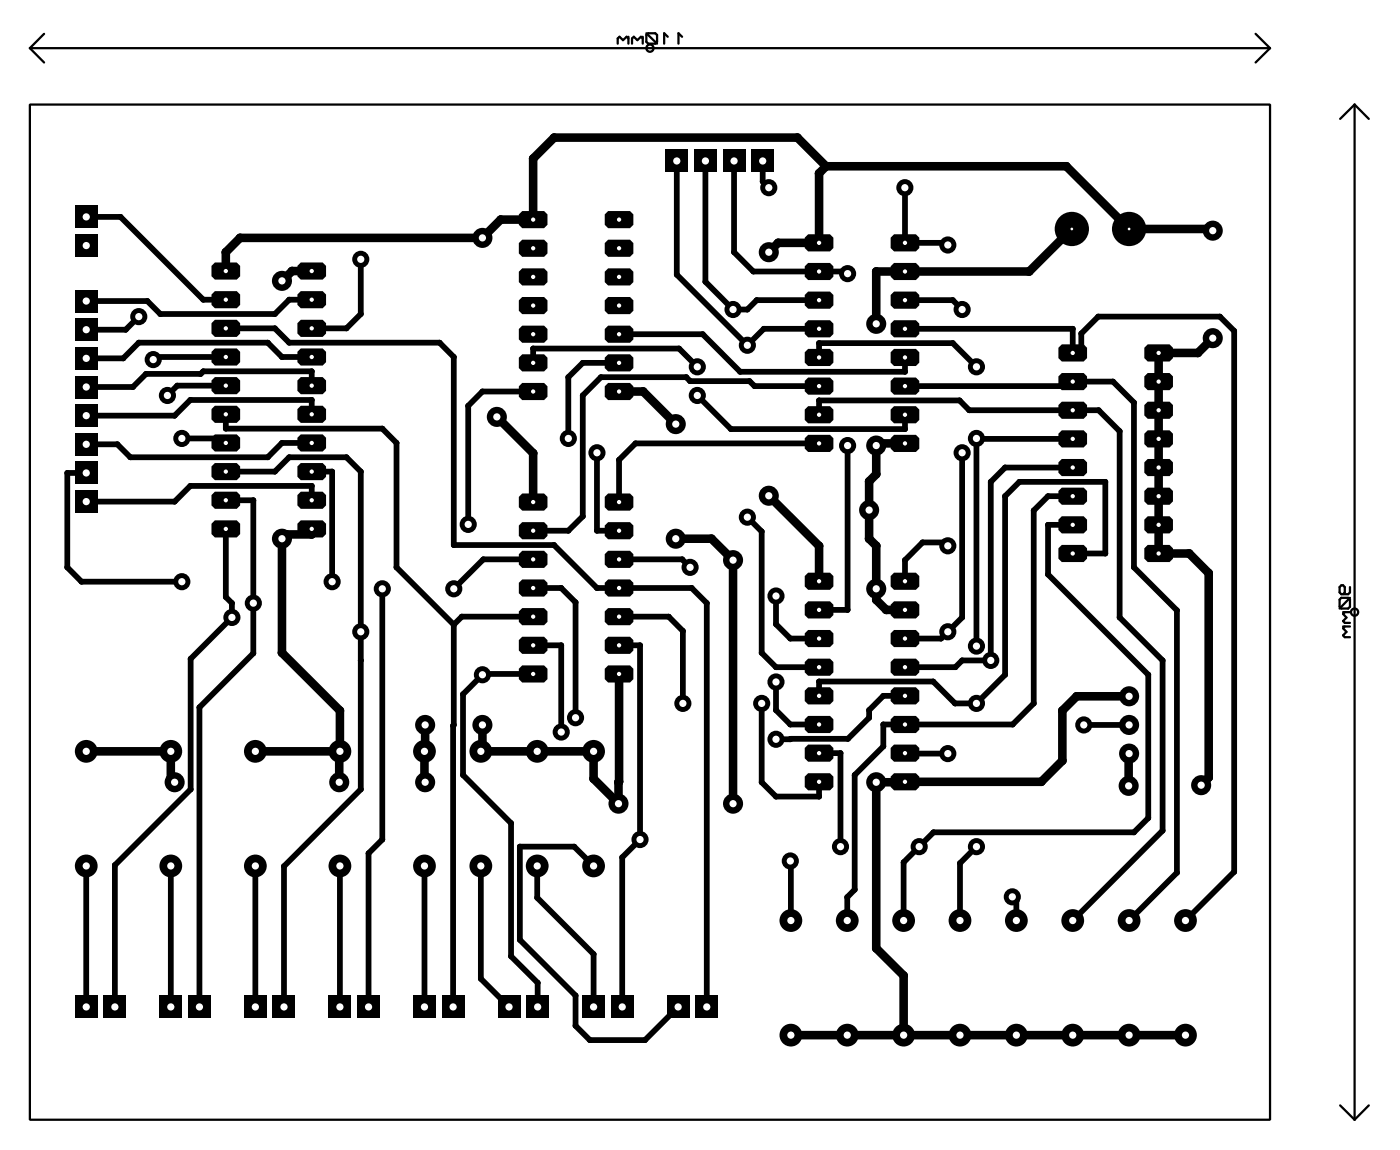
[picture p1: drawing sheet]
<svg xmlns="http://www.w3.org/2000/svg" width="124mm" height="102mm" viewBox="0 0 124 102" stroke-linecap="round" stroke-linejoin="round" font-family="sans-serif">
<g fill="none" stroke="#000" stroke-width=".51">
<path d="M7.6 19.2h3.1l7.3 7.4h2M60 14.3v10l6.3 6.3 1.4-1.5h4.9M62.6 14.3v10.7l2.4 2.4h1.3l.8-.8h5.5M65.1 14.3v8.1l1.7 1.7h8.2l.2 .2M67.6 14.3v1.8l.6 .5M80.3 16.6v4.9h3.6l.2 .2M12.3 28.1l-1.2 1.1h-3.5M16.1 38.9h3.9v.4M20 29.1h4.4l1.2 1.3h13.4l1.2 1.2v16.7h8.9l3.8 3.8h8.4l1.4 1.4v35.8M20 36.7v1.3h13.9l1.3 1.3v11l5 5.1M20 34.2h-4.3l-.9 .9M20 31.6h-6.2l-.2 .3"/>
<path d="M27.6 39.3h-2.6l-1.3 1.2h-12.1l-1.2-1.1h-2.8M27.6 31.6h-2.6l-1.3-1.2h-11.4l-1.4 1.4h-3.3M27.6 34.2v-1.3h-9.6l-.2 .2h-4.9l-1.1 1.2h-4.2M27.6 36.7v-1.2h-10.7l-1.4 1.3h-7.9M27.6 26.6h-2l-1.2 1.2h-10.2l-1.1-1.1h-5.5M32 23v4.8l-1.3 1.3h-3.1M47.3 32.2v-1.3h12.9l1.6 1.6M47.3 34.7h-4.5l-1.3 1.3v10.5M54.9 29.6h7.4l3.3 3.4h14.7v-1.3M54.9 32.2h-3.2l-1.3 1.2v5.5M61.8 35.1l3 2.9h15.5v-1.2M72.6 39.3h-16.2l-1.5 1.5v3.7"/>
<path d="M72.6 34.2h-5.7l-.4-.4h-5.3l-.3-.4h-7.6l-1.6 1.7v10.7l-1.3 1.2h-3.1M72.6 31.7v-1.3h11.9l2.1 2.1M72.6 36.8v-1.3h12.5l.9 .9h11.4l1.9 1.8v16.5l3.8 3.8v15.1l-8 8M75.2 39.5v14.6h-2.6M80.3 26.6h4.2l.8 .8M80.3 34.2h14.8v-.4h3.6l1.9 1.9v14.6l3.8 3.8v23.3l-4.3 4.2M80.3 29.1h14.8v2.2h.8v-1.7l1.5-1.5h10.8l1.3 1.2v48l-4.4 4.3M95.1 38.9h-8.5v18.4M7.6 41.9h-1.6v8.4l1.2 1.3h8.9M20 46.9v6l.6 .6v1.2l-3.7 3.7v11.6l-6.7 6.7v12.6M20 44.3h2.5v13.6l-4.8 4.8v26.6M20 41.8h4.4l1.2-1.3h5.1l1.3 1.3v28.2l-6.8 6.8v12.5"/>
<path d="M27.6 41.8h1.9v9.8M27.6 44.3v-1.2h-10.7l-1.4 1.4h-7.9M33.9 52.2v22.2l-1.2 1.2v13.7M40.2 55.4v33.9M47.3 52.1h2.5l1.2 1.3v10.2M47.3 57.2h2.5v7.7M47.3 54.7h-6.3l-.8 .7M47.3 49.6h-4.4l-2.7 2.6M47.3 59.7h-4.4l-1.8 1.8v7.2l4.2 4.3v11.8l2.4 2.3v2.2M52.9 40.1v6.9h2M54.9 57.2h1.9v17.2l-1.6 1.6v13.3M54.9 54.7h4.4l1.3 1.2v6.5"/>
<path d="M54.9 49.6h5.6l.7 .7M66.3 45.8l1.3 1.3v10.8l1.2 1.2h3.8M68.8 52.8v2.5l1.3 1.3h2.5M84.1 48.4l-.3-.3h-2l-1.5 1.6v1.8M85.3 40.1v14.6l-1.8 1.9h-3.2M95.1 49.1h2.9v-6.4h-7.6l-1.3 1.3v15.8l-2.5 2.6h-1.9l-1.9-2h-10.2v1.3M95.1 44h-2.1l-1.3 1.3v17.1l-1.9 1.8h-11.5v2l-2.5 2.5v10.2l-.7 .6v2.1M95.1 41.4h-6l-1.2 1.3v15.8h-2.6l-.6 .6h-4.4M95.1 46.5h-2.1v4.4l8.8 8.9v12.7l-1.2 1.3h-17.8l-2.7 2.6v5.2M7.6 76.8v12.5M15.1 76.8v12.5M22.6 76.8v12.5"/>
<path d="M30.1 76.8v12.5M37.6 76.8v12.5M42.6 76.8v10l2.5 2.5M47.6 76.8v2.8l5 5v4.7M52.6 76.8l-1.7-1.7h-4.8v8.2l4.9 5v2.6l1.3 1.3h4.9l2.9-2.9M67.6 62.4v6.9l1.2 1.3h3.8v-1.3M68.8 60.5v2.5l1.3 1.2h2.5M70.1 76.3v5.3M72.6 66.8h1.9v8.3M80.3 61.7h-2l-1.2 1.3v.6l-1.9 1.9h-6.4M80.3 66.8h3.8M86.6 75.1l-1.5 1.4v5.1"/>
<path d="M89.8 79.5l.3 .4v1.7M96.1 64.3h4"/>
</g>
<g fill="#000">
<circle cx="10.7" cy="19.2" r=".25"/>
<circle cx="44.4" cy="19.5" r=".38"/>
<circle cx="47.3" cy="14.1" r=".38"/>
<circle cx="49.1" cy="12.2" r=".38"/>
<circle cx="67.6" cy="16.1" r=".25"/>
<circle cx="70.7" cy="12.2" r=".38"/>
<circle cx="72.6" cy="15.4" r=".38"/>
<circle cx="73.3" cy="14.7" r=".38"/>
<circle cx="80.3" cy="16.6" r=".25"/>
<circle cx="94.6" cy="14.7" r=".38"/>
<circle cx="10.4" cy="39.4" r=".25"/>
<circle cx="10.9" cy="31.8" r=".25"/>
<circle cx="11.1" cy="29.2" r=".25"/>
<circle cx="11.8" cy="34.3" r=".25"/>
<circle cx="12.3" cy="30.4" r=".25"/>
<circle cx="12.9" cy="33.1" r=".25"/>
<circle cx="13.1" cy="26.7" r=".25"/>
<circle cx="13.8" cy="31.6" r=".25"/>
<circle cx="14.2" cy="27.8" r=".25"/>
<circle cx="15.5" cy="36.8" r=".25"/>
<circle cx="15.7" cy="34.2" r=".25"/>
<circle cx="16.9" cy="35.5" r=".25"/>
<circle cx="17.8" cy="33.1" r=".25"/>
<circle cx="18" cy="26.6" r=".25"/>
<circle cx="18" cy="32.9" r=".25"/>
<circle cx="20" cy="22.4" r=".38"/>
<circle cx="20" cy="38" r=".25"/>
<circle cx="20" cy="26.6" r=".25"/>
<circle cx="20" cy="29.1" r=".25"/>
<circle cx="20" cy="38.9" r=".25"/>
<circle cx="21.3" cy="21.1" r=".38"/>
<circle cx="23.7" cy="30.4" r=".25"/>
<circle cx="24.4" cy="27.8" r=".25"/>
<circle cx="24.4" cy="29.1" r=".25"/>
<circle cx="25" cy="39.3" r=".25"/>
<circle cx="25" cy="31.6" r=".25"/>
<circle cx="25" cy="24.9" r=".38"/>
<circle cx="25.6" cy="26.6" r=".25"/>
<circle cx="25.6" cy="30.4" r=".25"/>
<circle cx="25.9" cy="24" r=".38"/>
<circle cx="27.6" cy="35.5" r=".25"/>
<circle cx="27.6" cy="32.9" r=".25"/>
<circle cx="30.7" cy="29.1" r=".25"/>
<circle cx="32" cy="27.8" r=".25"/>
<circle cx="33.9" cy="38" r=".25"/>
<circle cx="35.2" cy="39.3" r=".25"/>
<circle cx="39" cy="30.4" r=".25"/>
<circle cx="40.2" cy="31.6" r=".25"/>
<circle cx="41.5" cy="36" r=".25"/>
<circle cx="42.8" cy="34.7" r=".25"/>
<circle cx="47.3" cy="30.9" r=".25"/>
<circle cx="50.4" cy="33.4" r=".25"/>
<circle cx="51.7" cy="35.1" r=".25"/>
<circle cx="51.7" cy="32.2" r=".25"/>
<circle cx="53.3" cy="33.4" r=".25"/>
<circle cx="56.4" cy="39.3" r=".25"/>
<circle cx="57" cy="34.7" r=".38"/>
<circle cx="60" cy="24.3" r=".25"/>
<circle cx="60.2" cy="30.9" r=".25"/>
<circle cx="60.9" cy="33.4" r=".25"/>
<circle cx="61.2" cy="33.8" r=".25"/>
<circle cx="62.3" cy="29.6" r=".25"/>
<circle cx="62.6" cy="25" r=".25"/>
<circle cx="64.8" cy="38" r=".25"/>
<circle cx="65.1" cy="22.4" r=".25"/>
<circle cx="65.6" cy="33" r=".25"/>
<circle cx="66.3" cy="27.4" r=".25"/>
<circle cx="66.5" cy="33.8" r=".25"/>
<circle cx="66.8" cy="24.1" r=".25"/>
<circle cx="66.9" cy="34.2" r=".25"/>
<circle cx="67.1" cy="26.6" r=".25"/>
<circle cx="67.7" cy="29.1" r=".25"/>
<circle cx="69" cy="21.5" r=".38"/>
<circle cx="72.6" cy="30.4" r=".25"/>
<circle cx="72.6" cy="26.6" r=".25"/>
<circle cx="72.6" cy="35.5" r=".25"/>
<circle cx="72.6" cy="24.1" r=".25"/>
<circle cx="75" cy="24.1" r=".25"/>
<circle cx="77.7" cy="24.1" r=".38"/>
<circle cx="77.9" cy="39.3" r=".38"/>
<circle cx="80.3" cy="33" r=".25"/>
<circle cx="80.3" cy="38" r=".25"/>
<circle cx="83.9" cy="21.5" r=".25"/>
<circle cx="84.5" cy="26.6" r=".25"/>
<circle cx="84.5" cy="30.4" r=".25"/>
<circle cx="85.1" cy="35.5" r=".25"/>
<circle cx="85.3" cy="27.4" r=".76"/>
<circle cx="86" cy="36.4" r=".25"/>
<circle cx="86.7" cy="38.9" r=".25"/>
<circle cx="91.3" cy="24.1" r=".38"/>
<circle cx="95.2" cy="34.2" r=".25"/>
<circle cx="95.2" cy="29.2" r=".25"/>
<circle cx="95.9" cy="29.6" r=".25"/>
<circle cx="95.9" cy="31.3" r=".25"/>
<circle cx="97.4" cy="28.1" r=".25"/>
<circle cx="97.5" cy="36.4" r=".25"/>
<circle cx="98.7" cy="33.8" r=".25"/>
<circle cx="99.3" cy="38.2" r=".25"/>
<circle cx="100.6" cy="35.7" r=".25"/>
<circle cx="106.2" cy="31.3" r=".38"/>
<circle cx="107.4" cy="20.3" r=".38"/>
<circle cx="108.2" cy="28.1" r=".25"/>
<circle cx="109.5" cy="29.3" r=".25"/>
<circle cx="6" cy="50.3" r=".25"/>
<circle cx="6" cy="41.9" r=".25"/>
<circle cx="7.2" cy="51.6" r=".25"/>
<circle cx="11.6" cy="40.5" r=".25"/>
<circle cx="15.5" cy="44.5" r=".25"/>
<circle cx="16.9" cy="43.1" r=".25"/>
<circle cx="16.9" cy="58.4" r=".25"/>
<circle cx="20" cy="52.9" r=".25"/>
<circle cx="20.6" cy="53.5" r=".25"/>
<circle cx="22.5" cy="57.9" r=".25"/>
<circle cx="22.5" cy="44.3" r=".25"/>
<circle cx="23.7" cy="40.5" r=".25"/>
<circle cx="24.4" cy="41.8" r=".25"/>
<circle cx="25" cy="57.9" r=".38"/>
<circle cx="25.4" cy="47.4" r=".38"/>
<circle cx="25.6" cy="40.5" r=".25"/>
<circle cx="27.6" cy="47.4" r=".38"/>
<circle cx="27.6" cy="43.1" r=".25"/>
<circle cx="29.5" cy="41.8" r=".25"/>
<circle cx="30.7" cy="40.5" r=".25"/>
<circle cx="32" cy="41.8" r=".25"/>
<circle cx="32" cy="58.5" r=".25"/>
<circle cx="35.2" cy="50.3" r=".25"/>
<circle cx="40.2" cy="48.3" r=".25"/>
<circle cx="40.2" cy="55.4" r=".25"/>
<circle cx="41" cy="54.7" r=".25"/>
<circle cx="42.9" cy="59.7" r=".25"/>
<circle cx="42.9" cy="49.6" r=".25"/>
<circle cx="47.3" cy="40.2" r=".38"/>
<circle cx="47.3" cy="47" r=".25"/>
<circle cx="47.3" cy="49.6" r=".25"/>
<circle cx="49.1" cy="48.3" r=".25"/>
<circle cx="49.8" cy="52.1" r=".25"/>
<circle cx="49.8" cy="57.2" r=".25"/>
<circle cx="50.4" cy="47" r=".25"/>
<circle cx="51" cy="53.4" r=".25"/>
<circle cx="51.7" cy="45.8" r=".25"/>
<circle cx="52.9" cy="52.1" r=".25"/>
<circle cx="52.9" cy="47" r=".25"/>
<circle cx="54.9" cy="40.8" r=".25"/>
<circle cx="56.8" cy="57.2" r=".25"/>
<circle cx="59.3" cy="54.7" r=".25"/>
<circle cx="60.5" cy="49.6" r=".25"/>
<circle cx="60.6" cy="55.9" r=".25"/>
<circle cx="61.3" cy="52.1" r=".25"/>
<circle cx="62.7" cy="53.5" r=".25"/>
<circle cx="63.1" cy="47.8" r=".38"/>
<circle cx="67.6" cy="57.9" r=".25"/>
<circle cx="67.6" cy="47.1" r=".25"/>
<circle cx="68.8" cy="55.3" r=".25"/>
<circle cx="68.8" cy="59.1" r=".25"/>
<circle cx="70.1" cy="56.6" r=".25"/>
<circle cx="72.6" cy="48.4" r=".38"/>
<circle cx="72.6" cy="56.6" r=".25"/>
<circle cx="72.6" cy="54.1" r=".25"/>
<circle cx="75.2" cy="54.1" r=".25"/>
<circle cx="77.1" cy="42.7" r=".38"/>
<circle cx="77.1" cy="47.8" r=".38"/>
<circle cx="77.7" cy="48.4" r=".38"/>
<circle cx="77.7" cy="42" r=".38"/>
<circle cx="77.7" cy="53.2" r=".38"/>
<circle cx="78.6" cy="54.1" r=".38"/>
<circle cx="80.3" cy="49.7" r=".25"/>
<circle cx="81.8" cy="48.1" r=".25"/>
<circle cx="83.5" cy="56.6" r=".25"/>
<circle cx="83.8" cy="48.1" r=".25"/>
<circle cx="84.7" cy="59.2" r=".25"/>
<circle cx="85.3" cy="58.6" r=".25"/>
<circle cx="85.3" cy="54.7" r=".25"/>
<circle cx="87.9" cy="42.7" r=".25"/>
<circle cx="89.2" cy="59.8" r=".25"/>
<circle cx="89.2" cy="44" r=".25"/>
<circle cx="89.2" cy="41.5" r=".25"/>
<circle cx="90.4" cy="42.7" r=".25"/>
<circle cx="91.7" cy="45.3" r=".25"/>
<circle cx="93" cy="50.9" r=".25"/>
<circle cx="93" cy="44" r=".25"/>
<circle cx="93" cy="46.5" r=".25"/>
<circle cx="98" cy="42.7" r=".25"/>
<circle cx="98" cy="49.1" r=".25"/>
<circle cx="99.3" cy="54.7" r=".25"/>
<circle cx="100.6" cy="50.3" r=".25"/>
<circle cx="101.8" cy="59.8" r=".25"/>
<circle cx="103.1" cy="58.5" r=".25"/>
<circle cx="104.4" cy="54.1" r=".25"/>
<circle cx="105.5" cy="49.1" r=".38"/>
<circle cx="107.2" cy="50.8" r=".38"/>
<circle cx="10.2" cy="76.7" r=".25"/>
<circle cx="15.1" cy="69" r=".38"/>
<circle cx="16.9" cy="70" r=".25"/>
<circle cx="17.7" cy="62.7" r=".25"/>
<circle cx="25.2" cy="76.8" r=".25"/>
<circle cx="30.1" cy="66.7" r=".38"/>
<circle cx="30.1" cy="63" r=".38"/>
<circle cx="32" cy="70" r=".25"/>
<circle cx="32.7" cy="75.6" r=".25"/>
<circle cx="33.9" cy="74.4" r=".25"/>
<circle cx="37.6" cy="69.3" r=".38"/>
<circle cx="37.7" cy="66.5" r=".38"/>
<circle cx="40.2" cy="64.3" r=".25"/>
<circle cx="41.1" cy="61.5" r=".25"/>
<circle cx="41.1" cy="68.7" r=".25"/>
<circle cx="42.8" cy="66.5" r=".38"/>
<circle cx="45.3" cy="73" r=".25"/>
<circle cx="46.1" cy="75.1" r=".25"/>
<circle cx="47.6" cy="79.6" r=".25"/>
<circle cx="50.9" cy="75.1" r=".25"/>
<circle cx="52.6" cy="69" r=".38"/>
<circle cx="54.9" cy="69.3" r=".38"/>
<circle cx="55.2" cy="76" r=".25"/>
<circle cx="67.6" cy="69.3" r=".25"/>
<circle cx="68.8" cy="70.6" r=".25"/>
<circle cx="68.8" cy="63" r=".25"/>
<circle cx="70.1" cy="65.5" r=".25"/>
<circle cx="70.1" cy="64.2" r=".25"/>
<circle cx="70.1" cy="76.4" r=".25"/>
<circle cx="72.6" cy="70.6" r=".25"/>
<circle cx="72.6" cy="60.4" r=".25"/>
<circle cx="74.5" cy="66.8" r=".25"/>
<circle cx="75.1" cy="79.5" r=".25"/>
<circle cx="75.2" cy="65.5" r=".25"/>
<circle cx="75.8" cy="78.9" r=".25"/>
<circle cx="75.8" cy="68.7" r=".25"/>
<circle cx="77.1" cy="63.6" r=".25"/>
<circle cx="77.1" cy="63" r=".25"/>
<circle cx="78.3" cy="64.2" r=".25"/>
<circle cx="78.3" cy="66.2" r=".25"/>
<circle cx="78.3" cy="61.7" r=".25"/>
<circle cx="80.1" cy="76.4" r=".25"/>
<circle cx="80.2" cy="69.3" r=".38"/>
<circle cx="80.3" cy="69.3" r=".38"/>
<circle cx="80.9" cy="66.8" r=".25"/>
<circle cx="82.8" cy="60.4" r=".25"/>
<circle cx="82.8" cy="73.8" r=".25"/>
<circle cx="84.7" cy="62.4" r=".25"/>
<circle cx="85.2" cy="76.5" r=".25"/>
<circle cx="89.8" cy="64.2" r=".25"/>
<circle cx="90.2" cy="79.9" r=".25"/>
<circle cx="91.7" cy="62.4" r=".25"/>
<circle cx="92.4" cy="69.3" r=".38"/>
<circle cx="94.2" cy="67.4" r=".38"/>
<circle cx="94.2" cy="63" r=".38"/>
<circle cx="95.5" cy="61.7" r=".38"/>
<circle cx="96.1" cy="64.3" r=".25"/>
<circle cx="100.1" cy="66.8" r=".38"/>
<circle cx="100.6" cy="73.8" r=".25"/>
<circle cx="101.8" cy="72.5" r=".25"/>
<circle cx="103.1" cy="73.6" r=".25"/>
<circle cx="104.4" cy="77.4" r=".25"/>
<circle cx="107.2" cy="68.9" r=".38"/>
<circle cx="109.5" cy="77.3" r=".25"/>
<circle cx="42.7" cy="86.8" r=".25"/>
<circle cx="45.3" cy="84.8" r=".25"/>
<circle cx="46.1" cy="83.3" r=".25"/>
<circle cx="47.7" cy="87.1" r=".25"/>
<circle cx="51.1" cy="88.3" r=".25"/>
<circle cx="51.1" cy="90.9" r=".25"/>
<circle cx="52.3" cy="92.2" r=".25"/>
<circle cx="52.7" cy="84.6" r=".25"/>
<circle cx="57.2" cy="92.2" r=".25"/>
<circle cx="77.7" cy="84.1" r=".38"/>
<circle cx="80.1" cy="86.5" r=".38"/>
</g>
<g fill="#000">
<circle cx="20" cy="29.1" r=".25"/>
<circle cx="20" cy="26.6" r=".25"/>
<circle cx="72.6" cy="26.6" r=".25"/>
<circle cx="72.6" cy="24.1" r=".25"/>
<circle cx="47.3" cy="47" r=".25"/>
<circle cx="47.3" cy="49.6" r=".25"/>
<circle cx="72.6" cy="54.1" r=".25"/>
<circle cx="72.6" cy="56.6" r=".25"/>
</g>
<g fill="none" stroke="#000" stroke-width=".76">
<path d="M73.3 14.7l-2.6-2.5h-21.6l-1.8 1.9v5.4h-2.9l-1.6 1.6h-21.5l-1.3 1.3v1.6M73.3 14.7h21.3l5.5 5.6h7.3l.2 .1M73.3 14.7l-.7 .7v6.1h-3.6l-.8 .9M27.6 24h-1.7l-.9 .9M44.1 37l3.2 3.2v4.3M54.9 34.7h2.1l2.9 2.9M80.3 39.3h-2.4l-.2 .2v2.5l-.6 .7v5.1l.6 .6v4.8l.9 .9h1.7M95.1 20.3l-3.8 3.8h-13.6v4.6M107.6 30l-1.4 1.3h-3.4v17.8h2.7l1.7 1.7v18.1l-.7 .7M27.6 46.9v.5h-2.2l-.4 .4v10.1l5.1 5.1v3.6M54.9 59.7v11.5l-2.3-2.2v-2.4h-10l.2-.1v-2.2M59.9 47.8h3.2l1.9 1.9v21.5"/>
<path d="M68.2 43.9l4.4 4.5v3.1M7.6 66.6h7.5v2.4l.4 .3M22.6 66.6h7.5M30.1 66.6v2.7M37.7 64.3v5M100.1 61.7h-4.6l-1.3 1.3v4.4l-1.8 1.9h-14.7v14.8l2.4 2.4v5.3M100.1 66.8v2.9M70.1 91.8h35"/>
</g>
<circle cx="85.3" cy="27.4" r=".32" fill="#fff"/>
<circle cx="85.3" cy="40.1" r=".76" fill="#000"/>
<circle cx="85.3" cy="40.1" r=".32" fill="#fff"/>
<circle cx="84.1" cy="56" r=".76" fill="#000"/>
<circle cx="84.1" cy="56" r=".32" fill="#fff"/>
<circle cx="96.1" cy="64.3" r=".76" fill="#000"/>
<circle cx="96.1" cy="64.3" r=".32" fill="#fff"/>
<circle cx="61.8" cy="32.5" r=".76" fill="#000"/>
<circle cx="61.8" cy="32.5" r=".32" fill="#fff"/>
<circle cx="61.8" cy="35.1" r=".76" fill="#000"/>
<circle cx="61.8" cy="35.1" r=".32" fill="#fff"/>
<circle cx="51" cy="63.6" r=".76" fill="#000"/>
<circle cx="51" cy="63.6" r=".32" fill="#fff"/>
<circle cx="68.8" cy="65.5" r=".76" fill="#000"/>
<circle cx="68.8" cy="65.5" r=".32" fill="#fff"/>
<circle cx="49.8" cy="64.9" r=".76" fill="#000"/>
<circle cx="49.8" cy="64.9" r=".32" fill="#fff"/>
<circle cx="84.1" cy="66.8" r=".76" fill="#000"/>
<circle cx="84.1" cy="66.8" r=".32" fill="#fff"/>
<circle cx="60.6" cy="62.4" r=".76" fill="#000"/>
<circle cx="60.6" cy="62.4" r=".32" fill="#fff"/>
<circle cx="67.6" cy="62.4" r=".76" fill="#000"/>
<circle cx="67.6" cy="62.4" r=".32" fill="#fff"/>
<circle cx="61.2" cy="50.3" r=".76" fill="#000"/>
<circle cx="61.2" cy="50.3" r=".32" fill="#fff"/>
<circle cx="68.8" cy="60.5" r=".76" fill="#000"/>
<circle cx="68.8" cy="60.5" r=".32" fill="#fff"/>
<circle cx="50.4" cy="38.9" r=".76" fill="#000"/>
<circle cx="50.4" cy="38.9" r=".32" fill="#fff"/>
<circle cx="20.6" cy="54.7" r=".76" fill="#000"/>
<circle cx="20.6" cy="54.7" r=".32" fill="#fff"/>
<circle cx="41.5" cy="46.5" r=".76" fill="#000"/>
<circle cx="41.5" cy="46.5" r=".32" fill="#fff"/>
<circle cx="22.5" cy="53.5" r=".76" fill="#000"/>
<circle cx="22.5" cy="53.5" r=".32" fill="#fff"/>
<circle cx="52.9" cy="40.1" r=".76" fill="#000"/>
<circle cx="52.9" cy="40.1" r=".32" fill="#fff"/>
<circle cx="32" cy="56" r=".76" fill="#000"/>
<circle cx="32" cy="56" r=".32" fill="#fff"/>
<circle cx="33.9" cy="52.2" r=".76" fill="#000"/>
<circle cx="33.9" cy="52.2" r=".32" fill="#fff"/>
<circle cx="40.2" cy="52.2" r=".76" fill="#000"/>
<circle cx="40.2" cy="52.2" r=".32" fill="#fff"/>
<circle cx="16.1" cy="38.9" r=".76" fill="#000"/>
<circle cx="16.1" cy="38.9" r=".32" fill="#fff"/>
<circle cx="14.8" cy="35.1" r=".76" fill="#000"/>
<circle cx="14.8" cy="35.1" r=".32" fill="#fff"/>
<circle cx="42.8" cy="59.8" r=".76" fill="#000"/>
<circle cx="42.8" cy="59.8" r=".32" fill="#fff"/>
<circle cx="13.6" cy="31.9" r=".76" fill="#000"/>
<circle cx="13.6" cy="31.9" r=".32" fill="#fff"/>
<circle cx="56.8" cy="74.4" r=".76" fill="#000"/>
<circle cx="56.8" cy="74.4" r=".32" fill="#fff"/>
<circle cx="77.1" cy="45.2" r=".89" fill="#000"/>
<circle cx="77.1" cy="45.2" r=".32" fill="#fff"/>
<circle cx="42.8" cy="64.3" r=".89" fill="#000"/>
<circle cx="42.8" cy="64.3" r=".32" fill="#fff"/>
<circle cx="37.7" cy="64.3" r=".89" fill="#000"/>
<circle cx="37.7" cy="64.3" r=".32" fill="#fff"/>
<circle cx="25" cy="24.9" r=".89" fill="#000"/>
<circle cx="25" cy="24.9" r=".32" fill="#fff"/>
<circle cx="77.7" cy="69.4" r=".89" fill="#000"/>
<circle cx="77.7" cy="69.3" r=".32" fill="#fff"/>
<circle cx="77.7" cy="28.7" r=".89" fill="#000"/>
<circle cx="77.7" cy="28.7" r=".32" fill="#fff"/>
<circle cx="65" cy="71.3" r=".89" fill="#000"/>
<circle cx="65" cy="71.2" r=".32" fill="#fff"/>
<circle cx="54.9" cy="71.3" r=".89" fill="#000"/>
<circle cx="54.9" cy="71.2" r=".32" fill="#fff"/>
<circle cx="59.9" cy="37.6" r=".89" fill="#000"/>
<circle cx="59.9" cy="37.6" r=".32" fill="#fff"/>
<circle cx="59.9" cy="47.8" r=".89" fill="#000"/>
<circle cx="59.9" cy="47.8" r=".32" fill="#fff"/>
<circle cx="15.5" cy="69.4" r=".89" fill="#000"/>
<circle cx="15.5" cy="69.3" r=".32" fill="#fff"/>
<circle cx="30.1" cy="69.4" r=".89" fill="#000"/>
<circle cx="30.1" cy="69.3" r=".32" fill="#fff"/>
<circle cx="37.7" cy="69.4" r=".89" fill="#000"/>
<circle cx="37.7" cy="69.3" r=".32" fill="#fff"/>
<circle cx="25" cy="47.8" r=".89" fill="#000"/>
<circle cx="25" cy="47.8" r=".32" fill="#fff"/>
<circle cx="65" cy="49.7" r=".89" fill="#000"/>
<circle cx="65" cy="49.7" r=".32" fill="#fff"/>
<circle cx="77.7" cy="52.2" r=".89" fill="#000"/>
<circle cx="77.7" cy="52.2" r=".32" fill="#fff"/>
<circle cx="77.7" cy="39.5" r=".89" fill="#000"/>
<circle cx="77.7" cy="39.5" r=".32" fill="#fff"/>
<circle cx="89.8" cy="79.5" r=".76" fill="#000"/>
<circle cx="89.8" cy="79.5" r=".32" fill="#fff"/>
<circle cx="86.6" cy="57.3" r=".76" fill="#000"/>
<circle cx="86.6" cy="57.3" r=".32" fill="#fff"/>
<circle cx="86.6" cy="32.5" r=".76" fill="#000"/>
<circle cx="86.6" cy="32.5" r=".32" fill="#fff"/>
<circle cx="86.6" cy="38.9" r=".76" fill="#000"/>
<circle cx="86.6" cy="38.9" r=".32" fill="#fff"/>
<circle cx="70.1" cy="76.3" r=".76" fill="#000"/>
<circle cx="70.1" cy="76.3" r=".32" fill="#fff"/>
<circle cx="87.9" cy="58.6" r=".76" fill="#000"/>
<circle cx="87.9" cy="58.5" r=".32" fill="#fff"/>
<circle cx="74.5" cy="75.1" r=".76" fill="#000"/>
<circle cx="74.5" cy="75.1" r=".32" fill="#fff"/>
<circle cx="81.5" cy="75.1" r=".76" fill="#000"/>
<circle cx="81.5" cy="75.1" r=".32" fill="#fff"/>
<circle cx="86.6" cy="75.1" r=".76" fill="#000"/>
<circle cx="86.6" cy="75.1" r=".32" fill="#fff"/>
<circle cx="86.6" cy="62.4" r=".76" fill="#000"/>
<circle cx="86.6" cy="62.4" r=".32" fill="#fff"/>
<circle cx="66.3" cy="45.9" r=".76" fill="#000"/>
<circle cx="66.3" cy="45.8" r=".32" fill="#fff"/>
<circle cx="66.3" cy="30.6" r=".76" fill="#000"/>
<circle cx="66.3" cy="30.6" r=".32" fill="#fff"/>
<circle cx="68.8" cy="52.8" r=".76" fill="#000"/>
<circle cx="68.8" cy="52.8" r=".32" fill="#fff"/>
<circle cx="65" cy="27.4" r=".76" fill="#000"/>
<circle cx="65" cy="27.4" r=".32" fill="#fff"/>
<circle cx="75.2" cy="39.5" r=".76" fill="#000"/>
<circle cx="75.2" cy="39.5" r=".32" fill="#fff"/>
<circle cx="75.2" cy="24.3" r=".76" fill="#000"/>
<circle cx="75.2" cy="24.3" r=".32" fill="#fff"/>
<circle cx="84.1" cy="48.4" r=".76" fill="#000"/>
<circle cx="84.1" cy="48.4" r=".32" fill="#fff"/>
<circle cx="84.1" cy="21.7" r=".76" fill="#000"/>
<circle cx="84.1" cy="21.7" r=".32" fill="#fff"/>
<circle cx="68.2" cy="16.6" r=".76" fill="#000"/>
<circle cx="68.2" cy="16.6" r=".32" fill="#fff"/>
<circle cx="80.3" cy="16.6" r=".76" fill="#000"/>
<circle cx="80.3" cy="16.6" r=".32" fill="#fff"/>
<circle cx="16.1" cy="51.6" r=".76" fill="#000"/>
<circle cx="16.1" cy="51.6" r=".32" fill="#fff"/>
<circle cx="29.5" cy="51.6" r=".76" fill="#000"/>
<circle cx="29.5" cy="51.6" r=".32" fill="#fff"/>
<circle cx="12.3" cy="28.1" r=".76" fill="#000"/>
<circle cx="12.3" cy="28.1" r=".32" fill="#fff"/>
<circle cx="32" cy="23" r=".76" fill="#000"/>
<circle cx="32" cy="23" r=".32" fill="#fff"/>
<circle cx="68.2" cy="22.4" r=".89" fill="#000"/>
<circle cx="68.2" cy="22.4" r=".32" fill="#fff"/>
<circle cx="68.2" cy="44" r=".89" fill="#000"/>
<circle cx="68.2" cy="43.9" r=".32" fill="#fff"/>
<circle cx="107.6" cy="30" r=".89" fill="#000"/>
<circle cx="107.6" cy="30" r=".32" fill="#fff"/>
<circle cx="107.6" cy="20.5" r=".89" fill="#000"/>
<circle cx="107.6" cy="20.4" r=".32" fill="#fff"/>
<circle cx="42.8" cy="21.1" r=".89" fill="#000"/>
<circle cx="42.8" cy="21.1" r=".32" fill="#fff"/>
<circle cx="44.1" cy="37" r=".89" fill="#000"/>
<circle cx="44.1" cy="37" r=".32" fill="#fff"/>
<circle cx="106.5" cy="69.6" r=".89" fill="#000"/>
<circle cx="106.5" cy="69.6" r=".32" fill="#fff"/>
<circle cx="100.1" cy="69.7" r=".89" fill="#000"/>
<circle cx="100.1" cy="69.7" r=".32" fill="#fff"/>
<circle cx="100.1" cy="20.3" r="1.52" fill="#000"/>
<circle cx="100.1" cy="20.3" r=".12" fill="#fff"/>
<circle cx="95.1" cy="20.3" r="1.52" fill="#000"/>
<circle cx="95.1" cy="20.3" r=".12" fill="#fff"/>
<path d="M6.6 25.7h2.1v2h-2.1z" fill="#000"/>
<circle cx="7.6" cy="26.7" r=".32" fill="#fff"/>
<path d="M6.6 28.2h2.1v2h-2.1z" fill="#000"/>
<circle cx="7.6" cy="29.2" r=".32" fill="#fff"/>
<path d="M6.6 30.8h2.1v2h-2.1z" fill="#000"/>
<circle cx="7.6" cy="31.8" r=".32" fill="#fff"/>
<path d="M6.6 33.3h2.1v2h-2.1z" fill="#000"/>
<circle cx="7.6" cy="34.3" r=".32" fill="#fff"/>
<path d="M6.6 35.8h2.1v2.1h-2.1z" fill="#000"/>
<circle cx="7.6" cy="36.8" r=".32" fill="#fff"/>
<path d="M6.6 38.4h2.1v2h-2.1z" fill="#000"/>
<circle cx="7.6" cy="39.4" r=".32" fill="#fff"/>
<path d="M6.6 40.9h2.1v2h-2.1z" fill="#000"/>
<circle cx="7.6" cy="41.9" r=".32" fill="#fff"/>
<path d="M6.6 43.5h2.1v2h-2.1z" fill="#000"/>
<circle cx="7.6" cy="44.5" r=".32" fill="#fff"/>
<path d="M66.6 13.3h2.1v2h-2.1z" fill="#000"/>
<circle cx="67.6" cy="14.3" r=".32" fill="#fff"/>
<path d="M64.1 13.3h2v2h-2z" fill="#000"/>
<circle cx="65.1" cy="14.3" r=".32" fill="#fff"/>
<path d="M61.6 13.3h2v2h-2z" fill="#000"/>
<circle cx="62.6" cy="14.3" r=".32" fill="#fff"/>
<path d="M59 13.3h2v2h-2z" fill="#000"/>
<circle cx="60" cy="14.3" r=".32" fill="#fff"/>
<path d="M6.6 18.2h2.1v2h-2.1z" fill="#000"/>
<circle cx="7.6" cy="19.2" r=".32" fill="#fff"/>
<path d="M6.6 20.8h2.1v2h-2.1z" fill="#000"/>
<circle cx="7.6" cy="21.8" r=".32" fill="#fff"/>
<path d="M79.3 20.8h1.9l.3 .3v.9l-.3 .3h-1.9l-.3-.3v-.9z" fill-rule="evenodd" fill="#000"/>
<circle cx="80.3" cy="21.5" r=".19" fill="#fff"/>
<path d="M79.3 23.3h1.9l.3 .3v.9l-.3 .3h-1.9l-.3-.3v-.9z" fill-rule="evenodd" fill="#000"/>
<circle cx="80.3" cy="24.1" r=".19" fill="#fff"/>
<path d="M79.3 25.8h1.9l.3 .3v1l-.3 .3h-1.9l-.3-.3v-1z" fill-rule="evenodd" fill="#000"/>
<circle cx="80.3" cy="26.6" r=".19" fill="#fff"/>
<path d="M79.3 28.4h1.9l.3 .3v.9l-.3 .3h-1.9l-.3-.3v-.9z" fill-rule="evenodd" fill="#000"/>
<circle cx="80.3" cy="29.1" r=".19" fill="#fff"/>
<path d="M79.3 30.9h1.9l.3 .3v.9l-.3 .3h-1.9l-.3-.3v-.9z" fill-rule="evenodd" fill="#000"/>
<circle cx="80.3" cy="31.7" r=".19" fill="#fff"/>
<path d="M79.3 33.5h1.9l.3 .3v.9l-.3 .3h-1.9l-.3-.3v-.9z" fill-rule="evenodd" fill="#000"/>
<circle cx="80.3" cy="34.2" r=".19" fill="#fff"/>
<path d="M79.3 36h1.9l.3 .3v.9l-.3 .3h-1.9l-.3-.3v-.9z" fill-rule="evenodd" fill="#000"/>
<circle cx="80.3" cy="36.8" r=".19" fill="#fff"/>
<path d="M79.3 38.5h1.9l.3 .3v1l-.3 .3h-1.9l-.3-.3v-1z" fill-rule="evenodd" fill="#000"/>
<circle cx="80.3" cy="39.3" r=".19" fill="#fff"/>
<path d="M71.7 38.5h1.9l.3 .3v1l-.3 .3h-1.9l-.3-.3v-1z" fill-rule="evenodd" fill="#000"/>
<circle cx="72.6" cy="39.3" r=".19" fill="#fff"/>
<path d="M71.7 36h1.9l.3 .3v.9l-.3 .3h-1.9l-.3-.3v-.9z" fill-rule="evenodd" fill="#000"/>
<circle cx="72.6" cy="36.8" r=".19" fill="#fff"/>
<path d="M71.7 33.5h1.9l.3 .3v.9l-.3 .3h-1.9l-.3-.3v-.9z" fill-rule="evenodd" fill="#000"/>
<circle cx="72.6" cy="34.2" r=".19" fill="#fff"/>
<path d="M71.7 30.9h1.9l.3 .3v.9l-.3 .3h-1.9l-.3-.3v-.9z" fill-rule="evenodd" fill="#000"/>
<circle cx="72.6" cy="31.7" r=".19" fill="#fff"/>
<path d="M71.7 28.4h1.9l.3 .3v.9l-.3 .3h-1.9l-.3-.3v-.9z" fill-rule="evenodd" fill="#000"/>
<circle cx="72.6" cy="29.1" r=".19" fill="#fff"/>
<path d="M71.7 25.8h1.9l.3 .3v1l-.3 .3h-1.9l-.3-.3v-1z" fill-rule="evenodd" fill="#000"/>
<circle cx="72.6" cy="26.6" r=".19" fill="#fff"/>
<path d="M71.7 23.3h1.9l.3 .3v.9l-.3 .3h-1.9l-.3-.3v-.9z" fill-rule="evenodd" fill="#000"/>
<circle cx="72.6" cy="24.1" r=".19" fill="#fff"/>
<path d="M71.7 20.8h1.9l.3 .3v.9l-.3 .3h-1.9l-.3-.3v-.9z" fill-rule="evenodd" fill="#000"/>
<circle cx="72.6" cy="21.5" r=".19" fill="#fff"/>
<path d="M79.3 50.8h1.9l.3 .3v.9l-.3 .3h-1.9l-.3-.3v-.9z" fill-rule="evenodd" fill="#000"/>
<circle cx="80.3" cy="51.5" r=".19" fill="#fff"/>
<path d="M79.3 53.3h1.9l.3 .3v.9l-.3 .3h-1.9l-.3-.3v-.9z" fill-rule="evenodd" fill="#000"/>
<circle cx="80.3" cy="54.1" r=".19" fill="#fff"/>
<path d="M79.3 55.8h1.9l.3 .3v1l-.3 .3h-1.9l-.3-.3v-1z" fill-rule="evenodd" fill="#000"/>
<circle cx="80.3" cy="56.6" r=".19" fill="#fff"/>
<path d="M79.3 58.4h1.9l.3 .3v.9l-.3 .3h-1.9l-.3-.3v-.9z" fill-rule="evenodd" fill="#000"/>
<circle cx="80.3" cy="59.1" r=".19" fill="#fff"/>
<path d="M79.3 60.9h1.9l.3 .3v.9l-.3 .3h-1.9l-.3-.3v-.9z" fill-rule="evenodd" fill="#000"/>
<circle cx="80.3" cy="61.7" r=".19" fill="#fff"/>
<path d="M79.3 63.5h1.9l.3 .3v.9l-.3 .3h-1.9l-.3-.3v-.9z" fill-rule="evenodd" fill="#000"/>
<circle cx="80.3" cy="64.2" r=".19" fill="#fff"/>
<path d="M79.3 66h1.9l.3 .3v.9l-.3 .3h-1.9l-.3-.3v-.9z" fill-rule="evenodd" fill="#000"/>
<circle cx="80.3" cy="66.8" r=".19" fill="#fff"/>
<path d="M79.3 68.5h1.9l.3 .3v1l-.3 .3h-1.9l-.3-.3v-1z" fill-rule="evenodd" fill="#000"/>
<circle cx="80.3" cy="69.3" r=".19" fill="#fff"/>
<path d="M71.7 68.5h1.9l.3 .3v1l-.3 .3h-1.9l-.3-.3v-1z" fill-rule="evenodd" fill="#000"/>
<circle cx="72.6" cy="69.3" r=".19" fill="#fff"/>
<path d="M71.7 66h1.9l.3 .3v.9l-.3 .3h-1.9l-.3-.3v-.9z" fill-rule="evenodd" fill="#000"/>
<circle cx="72.6" cy="66.8" r=".19" fill="#fff"/>
<path d="M71.7 63.5h1.9l.3 .3v.9l-.3 .3h-1.9l-.3-.3v-.9z" fill-rule="evenodd" fill="#000"/>
<circle cx="72.6" cy="64.2" r=".19" fill="#fff"/>
<path d="M71.7 60.9h1.9l.3 .3v.9l-.3 .3h-1.9l-.3-.3v-.9z" fill-rule="evenodd" fill="#000"/>
<circle cx="72.6" cy="61.7" r=".19" fill="#fff"/>
<path d="M71.7 58.4h1.9l.3 .3v.9l-.3 .3h-1.9l-.3-.3v-.9z" fill-rule="evenodd" fill="#000"/>
<circle cx="72.6" cy="59.1" r=".19" fill="#fff"/>
<path d="M71.7 55.8h1.9l.3 .3v1l-.3 .3h-1.9l-.3-.3v-1z" fill-rule="evenodd" fill="#000"/>
<circle cx="72.6" cy="56.6" r=".19" fill="#fff"/>
<path d="M71.7 53.3h1.9l.3 .3v.9l-.3 .3h-1.9l-.3-.3v-.9z" fill-rule="evenodd" fill="#000"/>
<circle cx="72.6" cy="54.1" r=".19" fill="#fff"/>
<path d="M71.7 50.8h1.9l.3 .3v.9l-.3 .3h-1.9l-.3-.3v-.9z" fill-rule="evenodd" fill="#000"/>
<circle cx="72.6" cy="51.5" r=".19" fill="#fff"/>
<path d="M53.9 43.7h2l.3 .3v1l-.3 .3h-2l-.3-.3v-1z" fill-rule="evenodd" fill="#000"/>
<circle cx="54.9" cy="44.5" r=".19" fill="#fff"/>
<path d="M53.9 46.3h2l.3 .3v.9l-.3 .3h-2l-.3-.3v-.9z" fill-rule="evenodd" fill="#000"/>
<circle cx="54.9" cy="47" r=".19" fill="#fff"/>
<path d="M53.9 48.8h2l.3 .3v.9l-.3 .3h-2l-.3-.3v-.9z" fill-rule="evenodd" fill="#000"/>
<circle cx="54.9" cy="49.6" r=".19" fill="#fff"/>
<path d="M53.9 51.4h2l.3 .3v.9l-.3 .3h-2l-.3-.3v-.9z" fill-rule="evenodd" fill="#000"/>
<circle cx="54.9" cy="52.1" r=".19" fill="#fff"/>
<path d="M53.9 53.9h2l.3 .3v.9l-.3 .3h-2l-.3-.3v-.9z" fill-rule="evenodd" fill="#000"/>
<circle cx="54.9" cy="54.7" r=".19" fill="#fff"/>
<path d="M53.9 56.4h2l.3 .3v1l-.3 .3h-2l-.3-.3v-1z" fill-rule="evenodd" fill="#000"/>
<circle cx="54.9" cy="57.2" r=".19" fill="#fff"/>
<path d="M53.9 59h2l.3 .3v.9l-.3 .3h-2l-.3-.3v-.9z" fill-rule="evenodd" fill="#000"/>
<circle cx="54.9" cy="59.7" r=".19" fill="#fff"/>
<path d="M46.3 59h2l.3 .3v.9l-.3 .3h-2l-.3-.3v-.9z" fill-rule="evenodd" fill="#000"/>
<circle cx="47.3" cy="59.7" r=".19" fill="#fff"/>
<path d="M46.3 56.4h2l.3 .3v1l-.3 .3h-2l-.3-.3v-1z" fill-rule="evenodd" fill="#000"/>
<circle cx="47.3" cy="57.2" r=".19" fill="#fff"/>
<path d="M46.3 53.9h2l.3 .3v.9l-.3 .3h-2l-.3-.3v-.9z" fill-rule="evenodd" fill="#000"/>
<circle cx="47.3" cy="54.7" r=".19" fill="#fff"/>
<path d="M46.3 51.4h2l.3 .3v.9l-.3 .3h-2l-.3-.3v-.9z" fill-rule="evenodd" fill="#000"/>
<circle cx="47.3" cy="52.1" r=".19" fill="#fff"/>
<path d="M46.3 48.8h2l.3 .3v.9l-.3 .3h-2l-.3-.3v-.9z" fill-rule="evenodd" fill="#000"/>
<circle cx="47.3" cy="49.6" r=".19" fill="#fff"/>
<path d="M46.3 46.3h2l.3 .3v.9l-.3 .3h-2l-.3-.3v-.9z" fill-rule="evenodd" fill="#000"/>
<circle cx="47.3" cy="47" r=".19" fill="#fff"/>
<path d="M46.3 43.7h2l.3 .3v1l-.3 .3h-2l-.3-.3v-1z" fill-rule="evenodd" fill="#000"/>
<circle cx="47.3" cy="44.5" r=".19" fill="#fff"/>
<path d="M53.9 18.7h2l.3 .3v.9l-.3 .3h-2l-.3-.3v-.9z" fill-rule="evenodd" fill="#000"/>
<circle cx="54.9" cy="19.5" r=".19" fill="#fff"/>
<path d="M53.9 21.2h2l.3 .3v1l-.3 .3h-2l-.3-.3v-1z" fill-rule="evenodd" fill="#000"/>
<circle cx="54.9" cy="22" r=".19" fill="#fff"/>
<path d="M53.9 23.8h2l.3 .3v.9l-.3 .3h-2l-.3-.3v-.9z" fill-rule="evenodd" fill="#000"/>
<circle cx="54.9" cy="24.5" r=".19" fill="#fff"/>
<path d="M53.9 26.3h2l.3 .3v.9l-.3 .3h-2l-.3-.3v-.9z" fill-rule="evenodd" fill="#000"/>
<circle cx="54.9" cy="27.1" r=".19" fill="#fff"/>
<path d="M53.9 28.9h2l.3 .3v.9l-.3 .3h-2l-.3-.3v-.9z" fill-rule="evenodd" fill="#000"/>
<circle cx="54.9" cy="29.6" r=".19" fill="#fff"/>
<path d="M53.9 31.4h2l.3 .3v.9l-.3 .3h-2l-.3-.3v-.9z" fill-rule="evenodd" fill="#000"/>
<circle cx="54.9" cy="32.2" r=".19" fill="#fff"/>
<path d="M53.9 33.9h2l.3 .3v1l-.3 .3h-2l-.3-.3v-1z" fill-rule="evenodd" fill="#000"/>
<circle cx="54.9" cy="34.7" r=".19" fill="#fff"/>
<path d="M46.3 33.9h2l.3 .3v1l-.3 .3h-2l-.3-.3v-1z" fill-rule="evenodd" fill="#000"/>
<circle cx="47.3" cy="34.7" r=".19" fill="#fff"/>
<path d="M46.3 31.4h2l.3 .3v.9l-.3 .3h-2l-.3-.3v-.9z" fill-rule="evenodd" fill="#000"/>
<circle cx="47.3" cy="32.2" r=".19" fill="#fff"/>
<path d="M46.3 28.9h2l.3 .3v.9l-.3 .3h-2l-.3-.3v-.9z" fill-rule="evenodd" fill="#000"/>
<circle cx="47.3" cy="29.6" r=".19" fill="#fff"/>
<path d="M46.3 26.3h2l.3 .3v.9l-.3 .3h-2l-.3-.3v-.9z" fill-rule="evenodd" fill="#000"/>
<circle cx="47.3" cy="27.1" r=".19" fill="#fff"/>
<path d="M46.3 23.8h2l.3 .3v.9l-.3 .3h-2l-.3-.3v-.9z" fill-rule="evenodd" fill="#000"/>
<circle cx="47.3" cy="24.5" r=".19" fill="#fff"/>
<path d="M46.3 21.2h2l.3 .3v1l-.3 .3h-2l-.3-.3v-1z" fill-rule="evenodd" fill="#000"/>
<circle cx="47.3" cy="22" r=".19" fill="#fff"/>
<path d="M46.3 18.7h2l.3 .3v.9l-.3 .3h-2l-.3-.3v-.9z" fill-rule="evenodd" fill="#000"/>
<circle cx="47.3" cy="19.5" r=".19" fill="#fff"/>
<path d="M26.7 23.3h1.9l.3 .3v.9l-.3 .3h-1.9l-.3-.3v-.9z" fill-rule="evenodd" fill="#000"/>
<circle cx="27.6" cy="24" r=".19" fill="#fff"/>
<path d="M26.7 25.8h1.9l.3 .3v.9l-.3 .3h-1.9l-.3-.3v-.9z" fill-rule="evenodd" fill="#000"/>
<circle cx="27.6" cy="26.6" r=".19" fill="#fff"/>
<path d="M26.7 28.3h1.9l.3 .3v1l-.3 .3h-1.9l-.3-.3v-1z" fill-rule="evenodd" fill="#000"/>
<circle cx="27.6" cy="29.1" r=".19" fill="#fff"/>
<path d="M26.7 30.9h1.9l.3 .3v.9l-.3 .3h-1.9l-.3-.3v-.9z" fill-rule="evenodd" fill="#000"/>
<circle cx="27.6" cy="31.6" r=".19" fill="#fff"/>
<path d="M26.7 33.4h1.9l.3 .3v.9l-.3 .3h-1.9l-.3-.3v-.9z" fill-rule="evenodd" fill="#000"/>
<circle cx="27.6" cy="34.2" r=".19" fill="#fff"/>
<path d="M26.7 36h1.9l.3 .3v.9l-.3 .3h-1.9l-.3-.3v-.9z" fill-rule="evenodd" fill="#000"/>
<circle cx="27.6" cy="36.7" r=".19" fill="#fff"/>
<path d="M26.7 38.5h1.9l.3 .3v.9l-.3 .3h-1.9l-.3-.3v-.9z" fill-rule="evenodd" fill="#000"/>
<circle cx="27.6" cy="39.3" r=".19" fill="#fff"/>
<path d="M26.7 41h1.9l.3 .3v1l-.3 .3h-1.9l-.3-.3v-1z" fill-rule="evenodd" fill="#000"/>
<circle cx="27.6" cy="41.8" r=".19" fill="#fff"/>
<path d="M26.7 43.6h1.9l.3 .3v.9l-.3 .3h-1.9l-.3-.3v-.9z" fill-rule="evenodd" fill="#000"/>
<circle cx="27.6" cy="44.3" r=".19" fill="#fff"/>
<path d="M26.7 46.1h1.9l.3 .3v.9l-.3 .3h-1.9l-.3-.3v-.9z" fill-rule="evenodd" fill="#000"/>
<circle cx="27.6" cy="46.9" r=".19" fill="#fff"/>
<path d="M19.1 46.1h1.9l.3 .3v.9l-.3 .3h-1.9l-.3-.3v-.9z" fill-rule="evenodd" fill="#000"/>
<circle cx="20" cy="46.9" r=".19" fill="#fff"/>
<path d="M19.1 43.6h1.9l.3 .3v.9l-.3 .3h-1.9l-.3-.3v-.9z" fill-rule="evenodd" fill="#000"/>
<circle cx="20" cy="44.3" r=".19" fill="#fff"/>
<path d="M19.1 41h1.9l.3 .3v1l-.3 .3h-1.9l-.3-.3v-1z" fill-rule="evenodd" fill="#000"/>
<circle cx="20" cy="41.8" r=".19" fill="#fff"/>
<path d="M19.1 38.5h1.9l.3 .3v.9l-.3 .3h-1.9l-.3-.3v-.9z" fill-rule="evenodd" fill="#000"/>
<circle cx="20" cy="39.3" r=".19" fill="#fff"/>
<path d="M19.1 36h1.9l.3 .3v.9l-.3 .3h-1.9l-.3-.3v-.9z" fill-rule="evenodd" fill="#000"/>
<circle cx="20" cy="36.7" r=".19" fill="#fff"/>
<path d="M19.1 33.4h1.9l.3 .3v.9l-.3 .3h-1.9l-.3-.3v-.9z" fill-rule="evenodd" fill="#000"/>
<circle cx="20" cy="34.2" r=".19" fill="#fff"/>
<path d="M19.1 30.9h1.9l.3 .3v.9l-.3 .3h-1.9l-.3-.3v-.9z" fill-rule="evenodd" fill="#000"/>
<circle cx="20" cy="31.6" r=".19" fill="#fff"/>
<path d="M19.1 28.3h1.9l.3 .3v1l-.3 .3h-1.9l-.3-.3v-1z" fill-rule="evenodd" fill="#000"/>
<circle cx="20" cy="29.1" r=".19" fill="#fff"/>
<path d="M19.1 25.8h1.9l.3 .3v.9l-.3 .3h-1.9l-.3-.3v-.9z" fill-rule="evenodd" fill="#000"/>
<circle cx="20" cy="26.6" r=".19" fill="#fff"/>
<path d="M19.1 23.3h1.9l.3 .3v.9l-.3 .3h-1.9l-.3-.3v-.9z" fill-rule="evenodd" fill="#000"/>
<circle cx="20" cy="24" r=".19" fill="#fff"/>
<path d="M94.2 48.3h1.9l.3 .3v.9l-.3 .3h-1.9l-.3-.3v-.9z" fill-rule="evenodd" fill="#000"/>
<circle cx="95.1" cy="49.1" r=".19" fill="#fff"/>
<path d="M94.2 45.8h1.9l.3 .3v.9l-.3 .3h-1.9l-.3-.3v-.9z" fill-rule="evenodd" fill="#000"/>
<circle cx="95.1" cy="46.5" r=".19" fill="#fff"/>
<path d="M94.2 43.2h1.9l.3 .3v.9l-.3 .3h-1.9l-.3-.3v-.9z" fill-rule="evenodd" fill="#000"/>
<circle cx="95.1" cy="44" r=".19" fill="#fff"/>
<path d="M94.2 40.7h1.9l.3 .3v.9l-.3 .3h-1.9l-.3-.3v-.9z" fill-rule="evenodd" fill="#000"/>
<circle cx="95.1" cy="41.4" r=".19" fill="#fff"/>
<path d="M94.2 38.1h1.9l.3 .3v1l-.3 .3h-1.9l-.3-.3v-1z" fill-rule="evenodd" fill="#000"/>
<circle cx="95.1" cy="38.9" r=".19" fill="#fff"/>
<path d="M94.2 35.6h1.9l.3 .3v.9l-.3 .3h-1.9l-.3-.3v-.9z" fill-rule="evenodd" fill="#000"/>
<circle cx="95.1" cy="36.4" r=".19" fill="#fff"/>
<path d="M94.2 33.1h1.9l.3 .3v.9l-.3 .3h-1.9l-.3-.3v-.9z" fill-rule="evenodd" fill="#000"/>
<circle cx="95.1" cy="33.8" r=".19" fill="#fff"/>
<path d="M94.2 30.5h1.9l.3 .3v.9l-.3 .3h-1.9l-.3-.3v-.9z" fill-rule="evenodd" fill="#000"/>
<circle cx="95.1" cy="31.3" r=".19" fill="#fff"/>
<path d="M101.8 30.5h1.9l.3 .3v.9l-.3 .3h-1.9l-.3-.3v-.9z" fill-rule="evenodd" fill="#000"/>
<circle cx="102.8" cy="31.3" r=".19" fill="#fff"/>
<path d="M101.8 33.1h1.9l.3 .3v.9l-.3 .3h-1.9l-.3-.3v-.9z" fill-rule="evenodd" fill="#000"/>
<circle cx="102.8" cy="33.8" r=".19" fill="#fff"/>
<path d="M101.8 35.6h1.9l.3 .3v.9l-.3 .3h-1.9l-.3-.3v-.9z" fill-rule="evenodd" fill="#000"/>
<circle cx="102.8" cy="36.4" r=".19" fill="#fff"/>
<path d="M101.8 38.1h1.9l.3 .3v1l-.3 .3h-1.9l-.3-.3v-1z" fill-rule="evenodd" fill="#000"/>
<circle cx="102.8" cy="38.9" r=".19" fill="#fff"/>
<path d="M101.8 40.7h1.9l.3 .3v.9l-.3 .3h-1.9l-.3-.3v-.9z" fill-rule="evenodd" fill="#000"/>
<circle cx="102.8" cy="41.4" r=".19" fill="#fff"/>
<path d="M101.8 43.2h1.9l.3 .3v.9l-.3 .3h-1.9l-.3-.3v-.9z" fill-rule="evenodd" fill="#000"/>
<circle cx="102.8" cy="44" r=".19" fill="#fff"/>
<path d="M101.8 45.8h1.9l.3 .3v.9l-.3 .3h-1.9l-.3-.3v-.9z" fill-rule="evenodd" fill="#000"/>
<circle cx="102.8" cy="46.5" r=".19" fill="#fff"/>
<path d="M101.8 48.3h1.9l.3 .3v.9l-.3 .3h-1.9l-.3-.3v-.9z" fill-rule="evenodd" fill="#000"/>
<circle cx="102.8" cy="49.1" r=".19" fill="#fff"/>
<circle cx="85.1" cy="91.8" r="1.01" fill="#000"/>
<circle cx="85.1" cy="91.8" r=".32" fill="#fff"/>
<circle cx="85.1" cy="81.6" r="1.01" fill="#000"/>
<circle cx="85.1" cy="81.6" r=".32" fill="#fff"/>
<circle cx="80.1" cy="91.8" r="1.01" fill="#000"/>
<circle cx="80.1" cy="91.8" r=".32" fill="#fff"/>
<circle cx="80.1" cy="81.6" r="1.01" fill="#000"/>
<circle cx="80.1" cy="81.6" r=".32" fill="#fff"/>
<circle cx="75.1" cy="91.8" r="1.01" fill="#000"/>
<circle cx="75.1" cy="91.8" r=".32" fill="#fff"/>
<circle cx="75.1" cy="81.6" r="1.01" fill="#000"/>
<circle cx="75.1" cy="81.6" r=".32" fill="#fff"/>
<circle cx="70.1" cy="91.8" r="1.01" fill="#000"/>
<circle cx="70.1" cy="91.8" r=".32" fill="#fff"/>
<circle cx="70.1" cy="81.6" r="1.01" fill="#000"/>
<circle cx="70.1" cy="81.6" r=".32" fill="#fff"/>
<circle cx="90.1" cy="91.8" r="1.01" fill="#000"/>
<circle cx="90.1" cy="91.8" r=".32" fill="#fff"/>
<circle cx="90.1" cy="81.6" r="1.01" fill="#000"/>
<circle cx="90.1" cy="81.6" r=".32" fill="#fff"/>
<circle cx="95.1" cy="91.8" r="1.01" fill="#000"/>
<circle cx="95.1" cy="91.8" r=".32" fill="#fff"/>
<circle cx="95.1" cy="81.6" r="1.01" fill="#000"/>
<circle cx="95.1" cy="81.6" r=".32" fill="#fff"/>
<circle cx="100.1" cy="91.8" r="1.01" fill="#000"/>
<circle cx="100.1" cy="91.8" r=".32" fill="#fff"/>
<circle cx="100.1" cy="81.6" r="1.01" fill="#000"/>
<circle cx="100.1" cy="81.6" r=".32" fill="#fff"/>
<circle cx="105.1" cy="91.8" r="1.01" fill="#000"/>
<circle cx="105.1" cy="91.8" r=".32" fill="#fff"/>
<circle cx="105.1" cy="81.6" r="1.01" fill="#000"/>
<circle cx="105.1" cy="81.6" r=".32" fill="#fff"/>
<circle cx="7.6" cy="76.8" r="1.01" fill="#000"/>
<circle cx="7.6" cy="76.8" r=".32" fill="#fff"/>
<circle cx="7.6" cy="66.6" r="1.01" fill="#000"/>
<circle cx="7.6" cy="66.6" r=".32" fill="#fff"/>
<circle cx="15.1" cy="76.8" r="1.01" fill="#000"/>
<circle cx="15.1" cy="76.8" r=".32" fill="#fff"/>
<circle cx="15.1" cy="66.6" r="1.01" fill="#000"/>
<circle cx="15.1" cy="66.6" r=".32" fill="#fff"/>
<circle cx="22.6" cy="76.8" r="1.01" fill="#000"/>
<circle cx="22.6" cy="76.8" r=".32" fill="#fff"/>
<circle cx="22.6" cy="66.6" r="1.01" fill="#000"/>
<circle cx="22.6" cy="66.6" r=".32" fill="#fff"/>
<circle cx="30.1" cy="76.8" r="1.01" fill="#000"/>
<circle cx="30.1" cy="76.8" r=".32" fill="#fff"/>
<circle cx="30.1" cy="66.6" r="1.01" fill="#000"/>
<circle cx="30.1" cy="66.6" r=".32" fill="#fff"/>
<circle cx="37.6" cy="76.8" r="1.01" fill="#000"/>
<circle cx="37.6" cy="76.8" r=".32" fill="#fff"/>
<circle cx="37.6" cy="66.6" r="1.01" fill="#000"/>
<circle cx="37.6" cy="66.6" r=".32" fill="#fff"/>
<circle cx="42.6" cy="76.8" r="1.01" fill="#000"/>
<circle cx="42.6" cy="76.8" r=".32" fill="#fff"/>
<circle cx="42.6" cy="66.6" r="1.01" fill="#000"/>
<circle cx="42.6" cy="66.6" r=".32" fill="#fff"/>
<circle cx="47.6" cy="76.8" r="1.01" fill="#000"/>
<circle cx="47.6" cy="76.8" r=".32" fill="#fff"/>
<circle cx="47.6" cy="66.6" r="1.01" fill="#000"/>
<circle cx="47.6" cy="66.6" r=".32" fill="#fff"/>
<circle cx="52.6" cy="76.8" r="1.01" fill="#000"/>
<circle cx="52.6" cy="76.8" r=".32" fill="#fff"/>
<circle cx="52.6" cy="66.6" r="1.01" fill="#000"/>
<circle cx="52.6" cy="66.6" r=".32" fill="#fff"/>
<circle cx="100.1" cy="66.8" r=".89" fill="#000"/>
<circle cx="100.1" cy="66.8" r=".32" fill="#fff"/>
<circle cx="100.1" cy="64.3" r=".89" fill="#000"/>
<circle cx="100.1" cy="64.3" r=".32" fill="#fff"/>
<circle cx="100.1" cy="61.7" r=".89" fill="#000"/>
<circle cx="100.1" cy="61.7" r=".32" fill="#fff"/>
<path d="M9.2 88.3h2v2h-2z" fill="#000"/>
<circle cx="10.2" cy="89.3" r=".32" fill="#fff"/>
<path d="M6.6 88.3h2.1v2h-2.1z" fill="#000"/>
<circle cx="7.6" cy="89.3" r=".32" fill="#fff"/>
<path d="M16.7 88.3h2v2h-2z" fill="#000"/>
<circle cx="17.7" cy="89.3" r=".32" fill="#fff"/>
<path d="M14.1 88.3h2.1v2h-2.1z" fill="#000"/>
<circle cx="15.1" cy="89.3" r=".32" fill="#fff"/>
<path d="M24.2 88.3h2v2h-2z" fill="#000"/>
<circle cx="25.2" cy="89.3" r=".32" fill="#fff"/>
<path d="M21.6 88.3h2.1v2h-2.1z" fill="#000"/>
<circle cx="22.6" cy="89.3" r=".32" fill="#fff"/>
<path d="M31.7 88.3h2v2h-2z" fill="#000"/>
<circle cx="32.7" cy="89.3" r=".32" fill="#fff"/>
<path d="M29.1 88.3h2.1v2h-2.1z" fill="#000"/>
<circle cx="30.1" cy="89.3" r=".32" fill="#fff"/>
<path d="M39.2 88.3h2v2h-2z" fill="#000"/>
<circle cx="40.2" cy="89.3" r=".32" fill="#fff"/>
<path d="M36.6 88.3h2.1v2h-2.1z" fill="#000"/>
<circle cx="37.6" cy="89.3" r=".32" fill="#fff"/>
<path d="M46.7 88.3h2v2h-2z" fill="#000"/>
<circle cx="47.7" cy="89.3" r=".32" fill="#fff"/>
<path d="M44.1 88.3h2.1v2h-2.1z" fill="#000"/>
<circle cx="45.1" cy="89.3" r=".32" fill="#fff"/>
<path d="M54.2 88.3h2v2h-2z" fill="#000"/>
<circle cx="55.2" cy="89.3" r=".32" fill="#fff"/>
<path d="M51.6 88.3h2.1v2h-2.1z" fill="#000"/>
<circle cx="52.6" cy="89.3" r=".32" fill="#fff"/>
<path d="M61.7 88.3h2v2h-2z" fill="#000"/>
<circle cx="62.7" cy="89.3" r=".32" fill="#fff"/>
<path d="M59.1 88.3h2.1v2h-2.1z" fill="#000"/>
<circle cx="60.1" cy="89.3" r=".32" fill="#fff"/>
<g fill="none" stroke="#000" stroke-width=".2">
<path d="M2.6 9.3h110v90h-110zM2.6 4.3h110M2.6 4.3l1.3 1.2M3.9 3l-1.3 1.3M55.7 3.3v.6M55.7 3.4l-.1-.1-.3 .3-.4-.3-.1 .1v.5M57 3.3v.6M57 3.4l-.2-.1-.3 .3-.3-.3-.1 .1v.5M57.3 3.1l.2-.2h.6l.2 .2v.6l-.2 .2h-.6l-.2-.2zM57.3 2.9l1 1M59.2 3.3l-.3-.4v1M60.5 3.3l-.3-.4v1"/>
<path d="M111.4 3l1.2 1.3M112.6 4.3l-1.2 1.2M120.1 9.3v90M120.1 9.3l1.3 1.2M120.1 9.3l-1.2 1.2M119 53h.6l.1 .2v.6l-.1 .1h-.6l-.2-.1v-.6zM119.1 54.3h.6M119.1 55.5h.6M119.3 54.3l-.2 .1 .3 .3-.3 .4 .2 .1h.4M119.3 55.5l-.2 .2 .3 .3-.3 .3 .2 .2h.4M119.7 52v.5l-.1 .2h-.6l-.2-.2v-.5l.2-.1h.1l.2 .1v.5l-.2 .2M119.7 53l-.9 .9"/>
<path d="M118.9 98l1.2 1.3M121.4 98l-1.3 1.3"/>
<circle cx="57.6" cy="4.3" r=".32"/>
<circle cx="120.1" cy="54.3" r=".32"/>
</g>
</svg>
